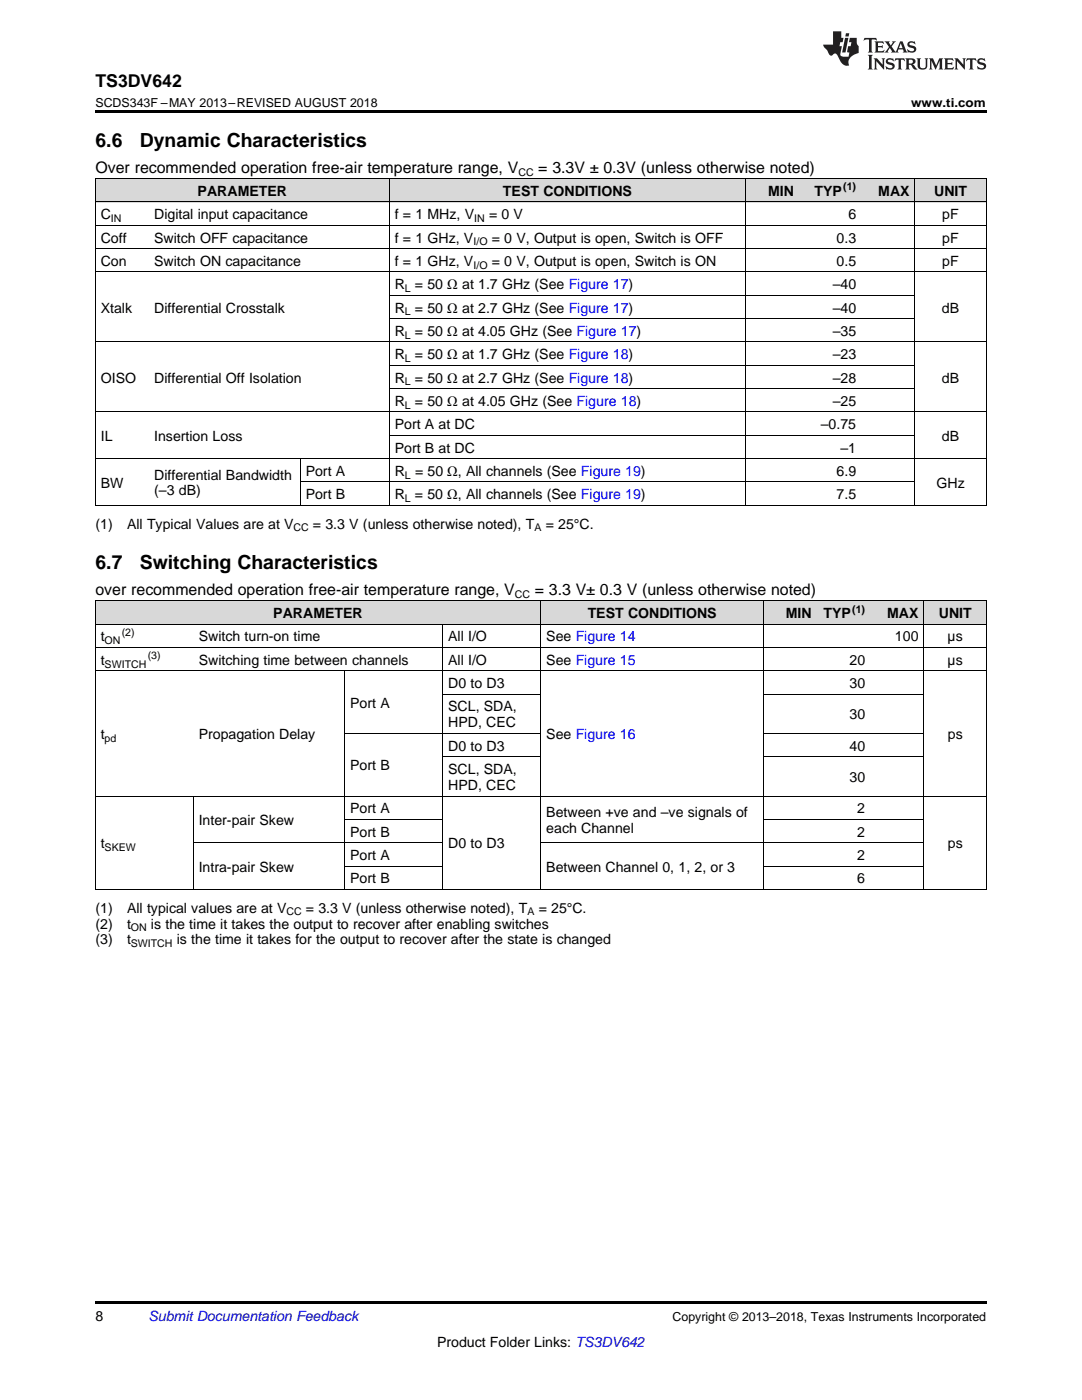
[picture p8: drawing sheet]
<svg xmlns="http://www.w3.org/2000/svg" width="216mm" height="279mm" viewBox="0 0 216 279" stroke-linecap="round" stroke-linejoin="round" font-family="sans-serif">
<defs><g id="words">
<g font-size="3.9">
<text x="19" y="29.3">6.6</text>
<text x="27.9" y="29.3">Dynamic Characteristics</text>
<text x="19" y="113.6">6.7</text>
<text x="27.9" y="113.6">Switching Characteristics</text>
</g>
<text font-size="3.5" x="19" y="17.3">TS3DV642</text>
<g font-size="3.2">
<text x="19" y="34.4">Over recommended operation free-air temperature range, V</text>
<text x="107.4" y="34.4">= 3.3V ± 0.3V (unless otherwise noted)</text>
<text x="19" y="118.7">over recommended operation free-air temperature range, V</text>
<text x="106.7" y="118.7">= 3.3 V± 0.3 V (unless otherwise noted)</text>
</g>
<g font-size="2.8">
<text x="39.4" y="39.1">PARAMETER</text>
<text x="100.4" y="39.1">TEST CONDITIONS</text>
<text x="153.2" y="39.1">MIN</text>
<text x="162.5" y="39.1">TYP</text>
<text x="175.3" y="39.1">MAX</text>
<text x="186.4" y="39.1">UNIT</text>
<text x="20.1" y="43.7">C</text>
<text x="30.8" y="43.7">Digital input capacitance</text>
<text x="78.8" y="43.7">f = 1 MHz, V</text>
<text x="97.6" y="43.7">= 0 V</text>
<text x="169.3" y="43.7">6</text>
<text x="188" y="43.7">pF</text>
<text x="20.1" y="48.4">Coff</text>
<text x="20.1" y="53.1">Con</text>
<text x="30.8" y="48.4">Switch OFF capacitance</text>
<text x="30.8" y="53.1">Switch ON capacitance</text>
<text x="78.8" y="48.4">f = 1 GHz, V</text>
<text x="78.8" y="53.1">f = 1 GHz, V</text>
<text x="98.1" y="48.4">= 0 V, Output is open, Switch is OFF</text>
<text x="98.1" y="53.1">= 0 V, Output is open, Switch is ON</text>
<text x="166.9" y="48.4">0.3</text>
<text x="166.9" y="53.1">0.5</text>
<text x="188" y="48.4">pF</text>
<text x="188" y="53.1">pF</text>
<text x="78.8" y="57.7">R</text>
<text x="82.8" y="57.7">= 50 Ω at 1.7 GHz (See Figure 17)</text>
<text x="166.2" y="57.7">–40</text>
<text x="20.1" y="62.4">Xtalk</text>
<text x="30.8" y="62.4">Differential Crosstalk</text>
<text x="78.8" y="62.4">R</text>
<text x="82.8" y="62.4">= 50 Ω at 2.7 GHz (See Figure 17)</text>
<text x="166.2" y="62.4">–40</text>
<text x="188" y="62.4">dB</text>
<text x="78.8" y="67">R</text>
<text x="78.8" y="71.7">R</text>
<text x="82.8" y="67">= 50 Ω at 4.05 GHz (See Figure 17)</text>
<text x="82.8" y="71.7">= 50 Ω at 1.7 GHz (See Figure 18)</text>
<text x="166.2" y="67">–35</text>
<text x="166.2" y="71.7">–23</text>
<text x="20.1" y="76.3">OISO</text>
<text x="30.8" y="76.3">Differential Off Isolation</text>
<text x="78.8" y="76.3">R</text>
<text x="82.8" y="76.3">= 50 Ω at 2.7 GHz (See Figure 18)</text>
<text x="166.2" y="76.3">–28</text>
<text x="188" y="76.3">dB</text>
<text x="78.8" y="81">R</text>
<text x="82.8" y="81">= 50 Ω at 4.05 GHz (See Figure 18)</text>
<text x="166.2" y="81">–25</text>
<text x="20.1" y="88">IL</text>
<text x="30.8" y="88">Insertion Loss</text>
<text x="78.8" y="85.7">Port A at DC</text>
<text x="163.8" y="85.7">–0.75</text>
<text x="188" y="88">dB</text>
<text x="30.8" y="95.7">Differential Bandwidth</text>
<text x="61" y="95">Port A</text>
<text x="78.8" y="90.3">Port B at DC</text>
<text x="78.8" y="95">R</text>
<text x="82.8" y="95">= 50 Ω, All channels (See Figure 19)</text>
<text x="166.9" y="95">6.9</text>
<text x="167.7" y="90.3">–1</text>
<text x="20.1" y="97.3">BW</text>
<text x="30.8" y="98.9">(–3 dB)</text>
<text x="61" y="99.6">Port B</text>
<text x="78.8" y="99.6">R</text>
<text x="82.8" y="99.6">= 50 Ω, All channels (See Figure 19)</text>
<text x="166.9" y="99.6">7.5</text>
<text x="186.9" y="97.3">GHz</text>
<text x="19" y="105.5">(1)</text>
<text x="25.4" y="105.5">All Typical Values are at V</text>
<text x="62.4" y="105.5">= 3.3 V (unless otherwise noted), T</text>
<text x="108.9" y="105.5">= 25°C.</text>
<text x="54.5" y="123.4">PARAMETER</text>
<text x="117.3" y="123.4">TEST CONDITIONS</text>
<text x="156.8" y="123.4">MIN</text>
<text x="164.3" y="123.4">TYP</text>
<text x="177" y="123.4">MAX</text>
<text x="187.3" y="123.4">UNIT</text>
<text x="20.1" y="128">t</text>
<text x="39.7" y="128">Switch turn-on time</text>
<text x="89.4" y="128">All I/O</text>
<text x="109" y="128">See Figure 14</text>
<text x="178.6" y="128">100</text>
<text x="189.1" y="128">µs</text>
<text x="20.1" y="132.7">t</text>
<text x="39.7" y="132.7">Switching time between channels</text>
<text x="89.4" y="132.7">All I/O</text>
<text x="89.4" y="137.3">D0 to D3</text>
<text x="109" y="132.7">See Figure 15</text>
<text x="169.5" y="132.7">20</text>
<text x="169.5" y="137.3">30</text>
<text x="189.1" y="132.7">µs</text>
<text x="69.9" y="141.3">Port A</text>
<text x="89.4" y="142">SCL, SDA,</text>
<text x="169.5" y="143.6">30</text>
<text x="20.1" y="147.5">t</text>
<text x="39.7" y="147.5">Propagation Delay</text>
<text x="89.4" y="145.2">HPD, CEC</text>
<text x="89.4" y="149.8">D0 to D3</text>
<text x="109" y="147.5">See Figure 16</text>
<text x="169.5" y="149.8">40</text>
<text x="189.1" y="147.5">ps</text>
<text x="69.9" y="153.7">Port B</text>
<text x="89.4" y="154.5">SCL, SDA,</text>
<text x="89.4" y="157.7">HPD, CEC</text>
<text x="169.5" y="156.1">30</text>
<text x="39.7" y="164.6">Inter-pair Skew</text>
<text x="69.9" y="162.3">Port A</text>
<text x="69.9" y="167">Port B</text>
<text x="109" y="163.1">Between +ve and –ve signals of</text>
<text x="109" y="166.2">each Channel</text>
<text x="171.1" y="162.3">2</text>
<text x="171.1" y="167">2</text>
<text x="20.1" y="169.3">t</text>
<text x="39.7" y="174">Intra-pair Skew</text>
<text x="69.9" y="171.6">Port A</text>
<text x="89.4" y="169.3">D0 to D3</text>
<text x="109" y="174">Between Channel 0, 1, 2, or 3</text>
<text x="171.1" y="171.6">2</text>
<text x="189.1" y="169.3">ps</text>
<text x="69.9" y="176.3">Port B</text>
<text x="171.1" y="176.3">6</text>
<text x="19" y="182.1">(1)</text>
<text x="19" y="185.3">(2)</text>
<text x="25.4" y="182.1">All typical values are at V</text>
<text x="25.4" y="185.3">t</text>
<text x="30.1" y="185.3">is the time it takes the output to recover after enabling switches</text>
<text x="61" y="182.1">= 3.3 V (unless otherwise noted), T</text>
<text x="107.5" y="182.1">= 25°C.</text>
<text x="19" y="188.5">(3)</text>
<text x="25.4" y="188.5">t</text>
<text x="35.3" y="188.5">is the time it takes for the output to recover after the state is changed</text>
<text x="19" y="263.6">8</text>
<text x="87.2" y="268.9">Product Folder Links: TS3DV642</text>
</g>
<text font-size="2.8" fill="#0000c8" x="29.6" y="263.6">Submit Documentation Feedback</text>
<g font-size="2.5">
<text x="19" y="21.4">SCDS343F –MAY 2013–REVISED AUGUST 2018</text>
<text x="181.8" y="21.4">www.ti.com</text>
<text x="134.2" y="263.6">Copyright © 2013–2018, Texas Instruments Incorporated</text>
</g>
<g font-size="2.1">
<text x="103.4" y="35.1">CC</text>
<text x="168.3" y="38">(1)</text>
<text x="22.1" y="44.3">IN</text>
<text x="94.6" y="44.3">IN</text>
<text x="94.5" y="49">I/O</text>
<text x="94.5" y="53.6">I/O</text>
<text x="80.8" y="58.3">L</text>
<text x="80.8" y="62.9">L</text>
<text x="80.8" y="67.6">L</text>
<text x="80.8" y="72.2">L</text>
<text x="80.8" y="76.9">L</text>
<text x="80.8" y="81.6">L</text>
<text x="80.8" y="95.5">L</text>
<text x="80.8" y="100.2">L</text>
<text x="58.6" y="106">CC</text>
<text x="106.6" y="106">A</text>
<text x="102.7" y="119.3">CC</text>
<text x="170.1" y="122.2">(1)</text>
<text x="20.9" y="128.6">ON</text>
<text x="24.3" y="126.9">(2)</text>
<text x="29.5" y="131.6">(3)</text>
<text x="20.9" y="133.2">SWITCH</text>
<text x="20.9" y="148.1">pd</text>
<text x="20.9" y="169.9">SKEW</text>
<text x="26.1" y="185.9">ON</text>
<text x="57.1" y="182.7">CC</text>
<text x="105.2" y="182.7">A</text>
<text x="26.1" y="189.1">SWITCH</text>
</g>
</g></defs>
<g fill="#d8d8d8">
<path d="M19 120h19.6v4.6h-19.6z"/>
<path d="M38.6 120h30.2v4.6h-30.2z"/>
<path d="M68.8 120h19.6v4.6h-19.6z"/>
<path d="M88.4 120h19.5v4.6h-19.5z"/>
<path d="M107.9 120h44.5v4.6h-44.5z"/>
<path d="M152.4 120h10.7v4.6h-10.7z"/>
<path d="M163.1 120h10.6v4.6h-10.6z"/>
<path d="M173.7 120h10.7v4.6h-10.7z"/>
<path d="M184.4 120h12.4v4.6h-12.4z"/>
<path d="M19 35.7h10.7v4.7h-10.7z"/>
<path d="M29.7 35.7h30.2v4.7h-30.2z"/>
<path d="M59.9 35.7h17.8v4.7h-17.8z"/>
<path d="M77.7 35.7h71.1v4.7h-71.1z"/>
<path d="M148.8 35.7h10.7v4.7h-10.7z"/>
<path d="M159.5 35.7h12.4v4.7h-12.4z"/>
<path d="M171.9 35.7h10.7v4.7h-10.7z"/>
<path d="M182.6 35.7h14.2v4.7h-14.2z"/>
</g>
<g fill="#000">
<path d="M19 22h177.8v.5h-177.8zM19 100.9h.2zM59.8 100.9h.1zM77.6 100.9h.1zM148.7 100.9h.1zM182.5 100.9h.1zM196.7 100.9h.1zM19 177.5l.2 .1zM68.7 177.5l.1 .1zM88.3 177.5l.1 .1zM107.8 177.5l.1 .1zM152.3 177.5l.1 .1z"/>
<path d="M184.3 177.5l.1 .1zM196.7 177.5l.1 .1zM19 259.7h177.8v.5h-177.8z"/>
</g>
<g fill="none" stroke="#000" stroke-width=".2">
<path d="M19 35.6l177.8 .1v65.2M19.1 35.7v65.2M77.7 35.7v65.2M148.8 35.7v65.2M182.5 35.7v65.2M19 54.3h177.8M19 49.6h177.8M19 45h177.8M19 40.3h177.8M77.7 58.9h104.9M19 68.2h177.8M77.7 77.6h104.9"/>
<path d="M77.7 72.9h104.9M77.7 63.6h104.9M19 91.5h177.8M19 82.2h177.8M59.9 91.5v9.4M59.9 96.2h122.7M77.7 86.9h104.9M19 119.9h177.8v57.7M19 100.8h177.8M19.1 119.9v57.7M107.9 119.9v57.7M152.3 119.9v57.7"/>
<path d="M184.3 119.9v57.7M19 133.9h177.8M19 129.2h177.8M19 124.6h177.8M68.8 133.9v43.7M88.3 124.6v53M88.4 138.6h19.5M152.4 138.6h32M19 158.9h177.8M38.5 158.9v18.7M68.8 146.4h39.1M88.4 151h19.5"/>
<path d="M152.4 151h32M152.4 146.4h32M19 177.5h177.8M38.6 168.2h49.8M68.8 172.8h19.6M68.8 163.5h19.6M107.9 168.2h76.5M152.4 172.8h32M152.4 163.5h32"/>
</g>
<g fill="#231f20">
<path d="M172.5 7.6l-.1 .5 .4-.2h.6v.1v2.1l-.2 .4h.9l-.2-.4v-2.1l.1-.1h.5l.5 .2-.2-.5zM174.5 8.3l.2 .3v1.5l-.2 .4h1.8l.2-.6a1.04 1.04 0 0 1-1.3 .2v-.7h.6l.3 .2v-.6l-.3 .2h-.6v-.6l.8-.1 .4 .3-.2-.5zM176.5 8.3l.9 1.1-.9 1.1h.8l-.2-.2 .4-.7 .5 .7-.2 .2h1.5l-.2-.2 .2-.4h.9l.1 .4-.2 .2h1l-.3-.3-.7-1.9h-.5l-.9 2-.8-1 .9-1h-.8l.1 .3-.4 .5-.3-.6 .1-.2zM179.7 8.6l.4 1h-.7zM181.3 8.4a.63 .63 0 0 0-.2 .7 .63 .63 0 0 0 .6 .4l.6 .2 .1 .2a.75 .75 0 0 1-.7 .4 .75 .75 0 0 1-.6-.5l.1 .7 .1-.1a1.11 1.11 0 0 0 1.5-.6 1.13 1.13 0 0 0-1.2-.8l-.1-.4a1.04 1.04 0 0 1 1.2 .2l-.2-.5-.2 .1-.4-.2zM173.2 10.9l.2 .4v2.2l-.2 .4h1l-.3-.4v-2.2l.3-.4zM174.3 11.6l.3 .4v1.5l-.3 .4h.8l-.2-.4v-1.3l1.5 1.7v-1.9l.2-.4h-.7l.2 .4v.9l-1.1-1.3zM177 11.8a.62 .62 0 0 0-.2 .7 .62 .62 0 0 0 .6 .4l.6 .1 .1 .3a.76 .76 0 0 1-.7 .3 .76 .76 0 0 1-.7-.4l.2 .7 .1-.1a1.11 1.11 0 0 0 1.5-.6 1.13 1.13 0 0 0-1.2-.8l-.1-.4a1.04 1.04 0 0 1 1.2 .2l-.2-.6-.2 .1-.5-.1zM178.7 11.6l-.2 .6a.61 .61 0 0 1 .8-.3v1.6l-.2 .4h.9l-.2-.4v-1.6a.63 .63 0 0 1 .7 .3l-.1-.6zM180.6 11.6l.3 .4v1.5l-.3 .4h1l-.2-.2-.1-.8 .6 .2a.76 .76 0 0 0 1.2 .7l-1-1a.58 .58 0 0 0 .6-.5 .58 .58 0 0 0-.5-.6zM181.4 11.9h.1a.45 .45 0 0 1 .5 .1 .45 .45 0 0 1 .1 .5l-.8 .2zM182.9 11.6l.2 .2a2.17 2.17 0 0 0 .3 1.9 .99 .99 0 0 0 1.6-.6v-1.1l.2-.4h-.7l.2 .2a1.92 1.92 0 0 1-.2 1.8 .6 .6 0 0 1-.9-.5v-1.1l.2-.4zM185.4 11.6l.2 .4v1.5l-.2 .4h.7l-.2-.4v-1.4l.8 1.8 .8-1.8v1.4l-.2 .4h.9l-.2-.4v-1.5l.2-.4h-.8l-.6 1.5-.6-1.5zM188.4 11.6l.2 .4v1.5l-.2 .4h1.8l.1-.6a1.04 1.04 0 0 1-1.2 .1v-.6h.5l.4 .2v-.6l-.4 .2h-.5v-.7h.8l.3 .3-.1-.6zM190.5 11.6l.2 .4v1.5l-.2 .4h.7l-.2-.4v-1.3l1.5 1.7v-1.9l.2-.4h-.7l.2 .4v.9l-1.1-1.3zM192.9 11.6l-.1 .6a.61 .61 0 0 1 .7-.3l.1 1.6-.3 .4h1l-.3-.4 .1-1.6a.63 .63 0 0 1 .7 .3l-.1-.6zM195.2 11.8a.62 .62 0 0 0-.2 .7 .62 .62 0 0 0 .6 .4l.6 .1 .1 .3a.76 .76 0 0 1-.7 .3 .76 .76 0 0 1-.6-.4l.1 .7 .1-.1a1.11 1.11 0 0 0 1.6-.6 1.13 1.13 0 0 0-1.3-.8l-.1-.4a1.04 1.04 0 0 1 1.2 .2l-.1-.6-.2 .1-.5-.1z"/>
<path d="M166.2 6.3v2.6h-1.9v.4l.8 .9a.91 .91 0 0 0 1 .8 .56 .56 0 0 1 .5-.3 .56 .56 0 0 1 .5 .3l.4 .8a1.53 1.53 0 0 0 1.9 1.2 1.54 1.54 0 0 1 1-2.1l.9-.3v-1.4a1.52 1.52 0 0 1-.4-1.6h-1.3l-.2 .8h.5l-.2 .8h-.5l-.1 1v.2l.4 .1-.2 .8a1.93 1.93 0 0 1-1.6-.3l.3-1.8h-.5l.2-.8h.4l.2-.8h-.4v-1.3zM168.6 7.6l-.6 2.9h.7l.6-2.9zM168.8 6.6l-.1 .7h.6l.2-.7z"/>
</g>
<use href="#words"/>
</svg>
